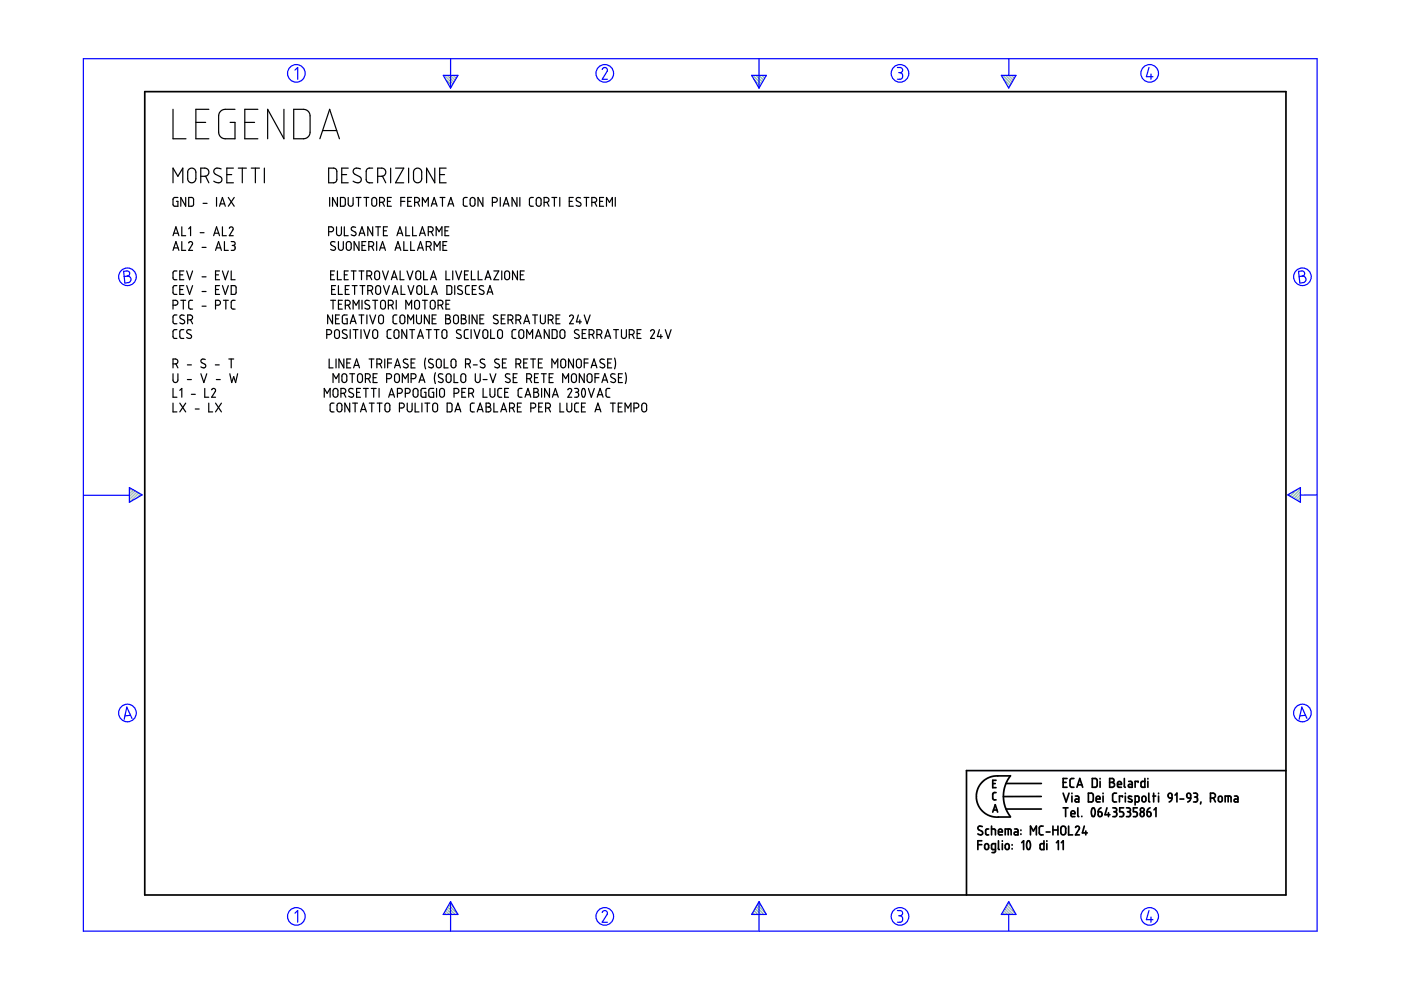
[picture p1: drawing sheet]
<svg xmlns="http://www.w3.org/2000/svg" width="297mm" height="210mm" viewBox="0 0 297 210" stroke-linecap="round" stroke-linejoin="round" font-family="sans-serif">
<g fill="none" stroke="#6c9" stroke-width=".25">
<path d="M94.2 16l1.8 1.8M94.5 16.8l1.3 1.4M94.8 16l1.5 1.4M95.3 18.3l.3 .3M95.5 16l1 1M96.1 16l.6 .6M96.7 16l.3 .2M159.6 16l1.8 1.8M159.9 16.8l1.3 1.4M160.3 16l1.4 1.4M160.7 18.3l.3 .3M160.9 16l1 1"/>
<path d="M161.5 16l.6 .6M162.1 16l.2 .2M212.6 16l1.8 1.8M212.8 16.8l1.3 1.4M213.2 16l1.4 1.4M213.7 18.3l.2 .3M213.8 16l1 1M214.4 16l.7 .6M215.1 16l.2 .2M27.5 103.4h-.1M27.9 103.6l-.5 .4M28.3 103.8l-.9 .9"/>
<path d="M28.7 104.1l-1.3 1.2M29 104.3l-1.6 1.6M29.4 104.5l-1.8 1.9M29.8 104.8l-.8 .8M273.4 104.7l-.3 .3M274.9 103.9l-1.4 1.3M275.7 103.6l-1.8 1.9M275.7 106.1l-.2 .3M275.7 105.5l-.6 .6M275.7 104.9l-1 1M275.7 104.2l-1.4 1.5M94 193.8v.1"/>
<path d="M94.2 193.5l.4 .4M94.4 193.1l.9 .8M94.7 192.7l1.2 1.2M94.9 192.3l1.6 1.6M95.1 191.9l1.9 1.9M95.4 191.5l.8 .8M159.4 193.8v.1M159.6 193.5l.4 .4M159.9 193.1l.8 .8M160.1 192.7l1.2 1.2M160.3 192.3l1.6 1.6M160.5 191.9l1.9 1.9"/>
<path d="M160.8 191.5l.8 .8M212.3 193.8v.1M212.6 193.5l.4 .4M212.8 193.1l.8 .8M213 192.7l1.2 1.2M213.2 192.3l1.6 1.6M213.5 191.9l1.8 1.9M213.7 191.5l.8 .8"/>
</g>
<g fill="none" stroke="#00f" stroke-width=".25">
<path d="M17.7 12.4h261.6v185h-261.6zM62.5 14.9l.6-.6v2.5M94 16h3.1l-1.6 2.7zM95.5 12.4v6.3M127.7 14.7l.5-.4 .5 .3v.5l-1 1.7h1.1M159.4 16h3.1l-1.6 2.7zM160.9 12.4v6.3M190.3 14.3h.7l.3 .3v.6l-.5 .2M190.5 15.4h.3M190.8 15.4l.5 .3v.7l-.3 .4h-.7M212.3 16h3.1l-1.5 2.7zM213.9 12.5v3.5"/>
<path d="M243.6 14.3l-.5 2h1.4M244 15.7v1.1M26.2 57.5l.9-.1 .3 .3 .1 .5-.5 .3 .5 .2 .3 .4-.1 .3-.3 .5-.9 .1zM27 58.5l-.7 .1M275.3 57.5l.9-.1 .3 .3 .1 .5-.5 .3 .5 .2 .3 .4-.1 .4-.2 .3-1 .2zM276.1 58.5l-.7 .1M17.8 105h9.6M27.4 103.4l2.7 1.5-2.7 1.6zM273 104.9l2.7-1.5v3.1zM279.3 104.9l-3.6 .1M27.7 151.7l-1.2 .1M28 152.3l-1.1-2.4-.6 2.6"/>
<path d="M276.8 151.7l-1.2 .1M277.1 152.3l-1.1-2.4-.6 2.6M62.5 193.6l.6-.5v2.4M95.5 191.2v6.2M95.5 191.2l1.6 2.7h-3.1zM127.7 193.5l.1-.3 .5-.1 .5 .4-.1 .4-1 1.6h1.1M160.9 191.2v6.2M160.9 191.2l1.6 2.7h-3.1zM190.3 193.1h.6l.4 .2v.5l-.5 .4M190.5 194.2h.3M190.8 194.2l.5 .3v.7l-.4 .3h-.6M213.9 191.2l1.5 2.7h-3.1z"/>
<path d="M213.9 193.9v3.5M243.6 193.1l-.5 1.9h1.4M244 194.4v1.1"/>
<circle cx="62.8" cy="15.6" r="1.87"/>
<circle cx="128.2" cy="15.6" r="1.87"/>
<circle cx="190.8" cy="15.6" r="1.87"/>
<circle cx="243.8" cy="15.6" r="1.87"/>
<circle cx="27" cy="58.7" r="1.87"/>
<circle cx="276.1" cy="58.7" r="1.87"/>
<circle cx="27" cy="151.2" r="1.87"/>
<circle cx="276.1" cy="151.2" r="1.87"/>
<circle cx="62.8" cy="194.3" r="1.87"/>
<circle cx="128.2" cy="194.3" r="1.87"/>
<circle cx="190.8" cy="194.3" r="1.87"/>
<circle cx="243.8" cy="194.3" r="1.87"/>
</g>
<g fill="none" stroke="#000" stroke-width=".36">
<path d="M30.7 19.4h241.9v170.4h-241.9zM207.3 179.1h.9M208.2 178.3h-.9v1.8M208.3 175.3l-.7-.1-.3 .5 .9 .6 .1 .5-.5 .2-.5-.2M208.9 179l.4-.1 .3 .3v.6l-.3 .3h-.3l-.2-.3zM209.6 175.8h-.4l-.2 .3v.8l.6 .1M210.2 175.8l.8 .1 .1 1.1M210.2 175.2v1.8M210.5 166.1h.5M210.5 172.2l.5-1.6 .5 1.6M210.6 171.7h.8M211.2 168h-.4l-.3 .3v1.1l.7 .2"/>
<path d="M211.2 165.4h-.7v1.6h.7M211.7 176.4h.8l-.2-.6h-.3l-.2 .1-.1 .9 .2 .2h.6M211.7 178.3v1.7l.2 .1M212.5 178.3v.1M212.5 178.9v1.2M213.1 177v-1.2l1.2 .1 .1 1.1M213.2 179l.4-.1 .4 .3v.6l-.3 .3h-.3l-.3-.3zM213.3 166.1h7.5M213.3 171.5h7.5M213.8 175.8v1.2M214.2 164.5h-3.5l-.9 .3-.9 .5-.7 .6-.7 .9-.4 1-.1 1.1 .1 1.1 .4 .9 .7 1 .8 .6 .8 .5 .9 .2h3.5M214.2 164.5l-1 1.7-.5 2.2 .1 1.3 .3 1.3 1.1 2.1"/>
<path d="M214.6 179.1v.1M214.6 179.9v.1M215.1 175.8h.5l.2 .2v1h-.5a.31 .31 0 0 1-.3-.3 .31 .31 0 0 1 .3-.3h.5M216.5 176v.1M216.5 176.8v.1M216.6 178.7l.4-.4v1.8M217.8 178.4a.53 .53 0 0 1 .6 .1 .53 .53 0 0 1 .1 .6l-.1 .7a.35 .35 0 0 1-.5 .3 .35 .35 0 0 1-.2-.5v-.6zM218.5 177v-1.8l.6 1 .6-1v1.8M220.8 168.9h-8.1M221.2 175.2h-.6l-.3 .3 .1 1.3 .8 .2M221.3 178.3v1.8h-.6l-.2-.2 .1-.9 .7-.1M221.8 176.4h.8"/>
<path d="M222 178.3v.1M222 178.9v1.2M223.2 175.2v1.8M223.2 176h1.1M224 178.7l.4-.4v1.8M224.3 175.2v1.8M225 175.4l.5-.2 .4 .3 .1 1.1-.4 .4h-.4l-.3-.3zM225 178.7l.4-.4v1.8M225.4 165.9h.6M225.4 168.2l.6 1.8 .7-1.8M225.4 171.3h1M225.9 171.3v1.8"/>
<path d="M226.2 165.1h-.8v1.8h.8M226.6 175.2v1.8h.8M227.1 172.5h.8l-.1-.5-.4-.1-.3 .2v.8l.2 .2h.6M227.3 168.2v.1M227.3 168.8v1.2M227.7 165.1h-.6l-.2 .3v1.4l.3 .1h.5M228 168.8h.5l.2 .2v1h-.5a.31 .31 0 0 1-.3-.3 .31 .31 0 0 1 .3-.3h.5M228 175.5l.3-.3 .5 .1v.4l-.8 1.3h.9M228.3 166.9l.6-1.8 .7 1.8M228.5 166.4h.9M228.5 171.3v1.7l.2 .1M229.4 173.1h.1"/>
<path d="M229.9 175.2l-.4 1.4h1M230.2 176.2v.8M230.8 168.2h.7l.3 .3v1.2l-.3 .3h-.7zM231.6 165.1h.7l.3 .2v1.3l-.2 .3h-.8zM231.6 171.4a.53 .53 0 0 1 .5 .2 .53 .53 0 0 1 .1 .5l-.1 .7a.34 .34 0 0 1-.4 .3 .34 .34 0 0 1-.3-.4v-.6zM232.4 169.4h.8v-.3l-.2-.3-.5 .1-.1 .9 .2 .2h.6M232.8 172.1h.6l.2 .2 .1 .5-.2 .3h-.3l-.3-.1zM233.2 165.1v.1M233.2 165.7v1.2M233.4 171.3l-.4 .3-.2 .5M233.9 168.2v.1M233.9 168.8v1.2"/>
<path d="M234.7 171.3l-.4 1.4h1M235 172.3v.8M235.3 165.1h.6l.3 .3-.1 .4-.3 .1 .4 .1 .1 .3-.1 .4-.3 .2h-.6zM235.3 165.9h.5M235.9 171.3h.7l.1 .2 .1 .3-.4 .3M236.2 172.1h.2M236.4 172.1l.3 .2 .1 .5-.3 .3h-.6M236.7 168.2h-.5l-.3 .3v1.3l.3 .2h.5M236.9 166.3h.9l-.2-.5-.3-.1-.3 .1-.1 .9 .2 .2h.7M238 169v-.2h-.7v1.2M238.2 171.3h-.8v.8h.6l.2 .4-.1 .6h-.7M238.4 165.1v1.7l.2 .1"/>
<path d="M238.6 168.2v.1M238.6 168.8v1.2M238.8 171.3h.5l.3 .2v.4l-.3 .2M239.1 172.1h.2M239.3 172.1l.4 .3-.1 .5-.2 .2h-.6M239.3 165.7h.5l.3 .2v1h-.6a.31 .31 0 0 1-.3-.3 .31 .31 0 0 1 .3-.3h.6M239.9 168.9l-.2-.1a.29 .29 0 0 0-.4 .1 .29 .29 0 0 0 .1 .4l.5 .2a.33 .33 0 0 1 0 .5 .33 .33 0 0 1-.5 0l-.2-.1M240.7 170l.7-.1 .1-.9-.2-.2h-.6v1.9M241.1 171.3h-.8v.8h.6l.2 .3-.1 .7h-.7M241.3 165.9v-.2h-.6v1.2M241.9 172.3l.2-.2 .4 .2 .1 .5-.1 .2-.4 .1-.2-.1zM242.2 169l.2-.2 .4 .1 .2 .8-.2 .2-.4 .1-.3-.2z"/>
<path d="M242.7 165.1v1.8h-.6l-.2-.2 .1-.9 .2-.1h.5M243.2 172.1l.7 .2v.7l-.4 .1-.2-.1zM243.4 165.1v.1M243.4 165.7v1.2M243.6 168.2v1.6l.2 .2M243.8 171.3l-.4 .3-.2 .5M244.4 168.8h.6M244.6 168.2v1.8M244.7 171.7l.4-.4v1.8M245.6 168.2v.1M245.6 168.8v1.2M247.7 168.4l.3-.2 .4 .1 .1 .9-.7-.1z"/>
<path d="M248.5 169.2l-.2 .5-.4 .3M249.1 168.6l.4-.4v1.8M250.2 169.4h.8M251.7 168.3l.3-.1 .3 .1 .2 .9h-.6l-.2-.2zM252.5 169.2l-.2 .5-.5 .3M253.1 168.2l.7 .1 .1 .4-.4 .3M253.3 169h.2M253.5 169l.4 .2v.5l-.2 .3h-.6M254.6 170l-.1 .5M256.6 169.2l.9-.1 .2-.3-.1-.4-.4-.2h-.6v1.8M257.3 169.2l.4 .8M258.4 169l.2-.2 .4 .1 .1 .8-.1 .2-.4 .1-.3-.2z"/>
<path d="M259.8 170v-1.2l1.1 .1 .1 1.1M260.4 168.8v1.2M261.7 168.8h.6l.2 .3v.9h-.6a.31 .31 0 0 1-.3-.3 .31 .31 0 0 1 .3-.3h.6M272.6 163.4h-67.7v26.4M211.1 180.1l-.8-.1-.1-.9 .2-.2h.7v1.6l-.3 .2-.5 .1"/>
<circle cx="242.2" cy="171.7" r=".42"/>
</g>
<g fill="none" stroke="#000" stroke-width=".25">
<path d="M36.7 23.2v6.2h2.7M36.7 38.8v-3.2l1 1.8 1.1-1.8v3.2M40.1 35.9l.4-.3 .5 .1 .5 .6v1.8l-.2 .4-.4 .2h-.5l-.6-.5v-1.8zM41.5 26h2.1M42.6 37.4h1l.5-.3 .2-.8-.3-.5-.4-.2h-1v3.2M43.6 37.4l.7 1.4M44.3 23.2h-2.8v6.2h2.8M46.9 35.8l-1.1-.1-.3 .2-.2 .5 .3 .5 1.3 .7 .2 .4-.2 .5-.3 .2-.4 .1-.9-.4M48.1 37h1M49.5 35.6h-1.4v3.2h1.4M49.8 23.2h-2.4l-.5 .2-.4 .5-.1 .6v3.8l.2 .5 .5 .5 .5 .1h2.2v-3.4h-1M50.5 35.6h1.7"/>
<path d="M51.4 35.6v3.2M51.9 26h2.1M53.3 35.6h1.7M54.1 35.6v3.2M54.7 23.2h-2.8v6.2h2.8M56 35.6v3.2M60.2 23.2v6.2l-3.5-6.2v6.2M62.3 23.2l2.5 .1 .4 .2 .4 .5 .1 4.3-.3 .6-.5 .4-2.6 .1zM67.8 29.4l2.1-6.2 2.1 6.2M68.4 27.7h3M69.7 35.6h1.1l.6 .5v2.2l-.5 .4-1.2 .1zM72.5 37h1"/>
<path d="M73.8 35.6h-1.3v3.2h1.3M76.4 35.8l-1-.1-.4 .2-.1 .5 .2 .5 1.4 .7 .1 .4-.1 .5-.4 .2-.4 .1-.8-.4M79 35.6l-.9 .1-.3 .2-.2 .4 .1 2.1 .5 .4h.8M80.1 37.4h1l.5-.3 .2-.8-.3-.5-.4-.2h-1v3.2M81.1 37.4l.7 1.4M82.8 35.6v3.2M83.9 35.6h1.7l-1.7 3.2h1.7M86.6 35.6v3.2M87.8 36l.4-.3 .5-.1 .4 .2 .3 .4v1.9l-.6 .6h-.6l-.5-.5v-1.8zM92.2 35.6v3.2l-1.8-3.2v3.2M93.2 37h1.1M94.6 35.6h-1.4v3.2h1.4"/>
<path d="M36.7 50l.6-1.9 .6 1.9M36.7 53.1l.6-1.9 .6 1.9M36.9 49.4h.8M36.9 52.6h.8M37.5 57.4l-.6 .1-.2 .3v1.3l.8 .2M37.7 41.9h-.7l-.3 .3v1.2l.2 .3h.8v-1h-.3M38.1 58.3h.7M38.5 48.1v1.9h.9M38.5 51.2v1.9h.9M39 57.4h-.9v1.9h.9M39.4 41.9v1.8l-1.1-1.8v1.8M39.6 57.4l.6 1.9 .6-1.9"/>
<path d="M40 41.9h.8l.2 .3v1.1l-.3 .4h-.7zM40 51.5l.2-.2 .3-.1 .3 .3-.8 1.6h.8M40 48.5l.4-.4v1.9M42.4 49.3h.9M42.8 52.5h.9M42.8 58.7h.9M43.1 43.1h.8M45.3 50l.6-1.9 .6 1.9M45.5 49.4h.9M45.7 53.1l.6-1.9 .6 1.9M45.7 58.3h.6M45.9 52.6h.9"/>
<path d="M45.9 41.9v1.8M46.5 43.7l.7-1.8 .6 1.8M46.5 57.4h-.8v1.9h.8M46.7 43.2h.9M47.2 48.1v1.9h.8M47.2 57.4l.6 1.9 .6-1.9M47.6 51.2v1.9h.8M48.4 41.9l1.3 1.8M48.6 48.4l.4-.3 .4 .2v.3l-.8 1.4h.8M49 51.2h.6l.2 .2v.4l-.4 .2M49 57.4v1.9h.8M49.2 52h.2"/>
<path d="M49.4 52l.4 .3v.6l-.2 .2h-.6M49.7 41.9l-1.3 1.8M69.7 49.1l.9-.1 .1-.5-.1-.3-.9-.1v1.9M69.9 41.9v1.8M70.1 58.3h.6M70.9 57.4h-.8v1.9h.8M71 51.3l-.6-.1-.3 .5 1 .7v.5l-.3 .2-.7-.2M71.4 48.1v1.5l.4 .4 .4-.1 .2-.3v-1.5M71.5 41.9v1.8l-1-1.8v1.8M71.5 57.4v1.9h.9M71.8 51.2v1.6l.4 .3 .6-.4v-1.5M72.2 41.9h.7l.3 .3v1.2l-.3 .3h-.7z"/>
<path d="M73 48.1v1.9h.8M73 58.3h.6M73.5 51.4l.6-.2 .3 .3 .1 1.1-.4 .5-.4-.1-.3-.3zM73.8 41.9v1.4l.4 .4h.4l.2-.3 .1-1.5M73.8 57.4h-.8v1.9h.8M74.5 57.4h1M75 57.4v1.9M75.4 48.2l-.7-.1-.2 .5 .9 .7 .1 .4-.4 .3-.6-.2M75.5 41.9h1M76 41.9v1.8M76.1 50l.7-1.9 .6 1.9M76.1 51.2v1.9l-1-1.9v1.9"/>
<path d="M76.1 57.4h1.1M76.3 49.4h.9M76.6 57.4v1.9M76.8 52h.6M77.2 41.9h1M77.6 51.2h-.8v1.9h.8M77.7 41.9v1.8M77.8 58.5h.5l.4-.2 .1-.4-.2-.3-.8-.2v1.9M78.2 52.3l.8-.1 .2-.4v-.3l-.4-.3h-.6v1.9M78.4 58.5l.4 .8M78.8 52.2l.4 .9M78.9 42.1l.5-.2 .4 .3 .1 1.1-.4 .4h-.4l-.3-.4z"/>
<path d="M79 48.1v1.9l-1-1.9v1.9M79.6 57.6l.5-.2 .4 .4v1.1l-.4 .4h-.4l-.2-.4-.1-1zM79.7 48.1h1M79.9 51.2v1.9M80.2 48.1v1.9M80.5 42.9l.8-.1 .2-.3-.1-.5-.9-.1v1.8M80.5 53.1l.6-1.9 .6 1.9M80.6 52.6h1M81.1 42.9l.4 .8M81.1 57.4l.6 1.9 .6-1.9M81.3 48.9h.6M82.1 42.7h.7"/>
<path d="M82.1 48.1h-.8v1.9h.8M83 41.9h-.9v1.8h.9M83 59.3l.6-1.9 .6 1.9M83.1 58.8h1M83.8 53.1l.6-1.9 .6 1.9M83.9 52.6h.9M84.2 50l.6-1.9 .6 1.9M84.3 49.4h.9M84.8 57.4v1.9h.9M85 42.7h.8M85.6 51.2v1.9h.8M85.8 41.9h-.8v1.8"/>
<path d="M86 48.1v1.9h.9M86.3 57.4l.6 1.9 .6-1.9M86.4 42.7h.7M87.1 51.2v1.9h.8M87.3 41.9h-.9v1.8h.9M87.5 48.1v1.9h.8M87.9 42.9l.9-.1 .1-.4-.1-.3-.3-.2h-.6v1.8M88.3 57.6l.5-.2 .4 .4v1.1l-.4 .4h-.3l-.3-.4v-1zM88.5 42.9l.4 .8M88.5 53.1l.7-1.9 .6 1.9M88.7 52.6h.9M88.9 50l.7-1.9 .6 1.9"/>
<path d="M89.1 49.4h.9M89.6 43.7v-1.8l.6 1 .6-1v1.8M89.8 57.4v1.9h.9M90.4 52.3l.8-.1 .2-.4-.1-.4-.3-.2h-.6v1.9M90.8 49.1h.7l.3-.2v-.4l-.1-.3-.9-.1v1.9M91 52.2l.4 .9M91.3 59.3l.6-1.9 .6 1.9M91.4 49.1l.4 .9M91.4 43.7l.7-1.8 .6 1.8M91.4 58.8h1M91.6 43.2h.9M92.1 53.1v-1.9l.6 1.1 .6-1.1v1.9"/>
<path d="M92.5 50v-1.9l.6 1 .6-1v1.9M93.3 41.9h1M93.8 41.9v1.8M93.9 52h.7M94.3 48.9h.7M94.6 57.4v1.9h.8M94.7 51.2h-.8v1.9h.8M95 43.7l.6-1.8 .6 1.8M95.1 43.2h.9M95.2 48.1h-.9v1.9h.9M96 57.4v1.9M96.6 57.4l.6 1.9 .7-1.9"/>
<path d="M98.5 58.3h.6M99.1 41.9h-.6l-.3 .3 .1 1.3 .3 .2h.5M99.3 57.4h-.8v1.9h.8M99.8 42l.4-.1 .5 .2v1.2l-.3 .4h-.3l-.4-.3v-1zM99.9 57.4v1.9h.9M101.4 57.4v1.9h.8M102.4 41.9v1.8l-1.1-1.8v1.8M102.8 59.3l.7-1.9 .6 1.9M103 58.8h.9M104.4 42.9l.8-.1 .3-.4-.2-.3-.3-.2h-.6v1.8M104.7 57.4h1l-1 1.9h1M106.1 41.9v1.8"/>
<path d="M106.4 57.4v1.9M106.7 43.7l.6-1.8 .6 1.8M106.9 43.2h.9M107.2 57.5h.5l.3 .4v1l-.4 .4-.4-.1-.2-.3v-1zM109.6 41.9v1.8l-1-1.8v1.8M109.7 57.4v1.9l-1-1.9v1.9M110.2 41.9v1.8M110.3 58.3h.6M111.1 57.4h-.8v1.9h.8M113.1 41.9h-.6l-.3 .3 .1 1.3 .3 .2h.5M113.8 42l.5-.1 .4 .2v1.2l-.3 .4h-.3l-.4-.3v-1zM115.4 42.9h.6l.3-.2 .1-.4-.2-.3-.8-.1v1.8"/>
<path d="M116 42.9l.4 .8M117 41.9h1M117.5 41.9v1.8M118.7 41.9v1.8M120.7 42.7h.6M121.5 41.9h-.8v1.8h.8M123.1 42l-.7-.1-.2 .5 .1 .2 .8 .4v.6l-.5 .1-.4-.2M123.8 41.9h1.1M124.3 41.9v1.8M125.5 42.9l.8-.1 .2-.3-.1-.5-.9-.1v1.8M126.1 42.9l.4 .8M127.1 42.7h.7"/>
<path d="M128 41.9h-.9v1.8h.9M128.6 43.7v-1.8l.6 1 .6-1v1.8M130.5 41.9v1.8M36.7 64.7l.8-.1 .2-.4-.1-.4-.3-.1h-.6v1.8M36.7 77.2l.8-.2 .2-.3-.1-.4-.3-.2h-.6v1.9M36.7 79.2v1.5l.4 .4 .4-.1 .2-.3v-1.5M37.3 77.2l.4 .8M37.5 60.6h-.6l-.2 .3v1.4l.3 .1h.5M37.5 66.8h-.5l-.3 .3v1.3l.3 .2h.5M37.5 69.9h-.5l-.3 .3v1.3l.2 .2 .6 .1M38.1 61.4h.7M38.3 63.7h1.1"/>
<path d="M38.9 63.7v1.8M39 69.9h-.6l-.3 .4 .1 1.2 .2 .2 .6 .1M39 60.6h-.9v1.8h.9M39.1 66.9l-.6-.1-.4 .4 .2 .3 .8 .4v.6l-.5 .1-.5-.1M39.6 60.6l.6 1.8 .6-1.8M39.7 77.4h.9M39.8 67.8l.9-.1 .1-.3-.1-.5-.9-.1v1.8M40.4 67.8l.4 .8M40.5 70l-.6-.1-.3 .5 .1 .2 .9 .5v.4l-.3 .3-.7-.2M40.8 63.7h-.5l-.3 .3 .1 1.4 .2 .1h.5M42.6 79.2l.6 1.9 .6-1.9M42.8 61.8h.9"/>
<path d="M42.8 64.9h.9M43.5 76.2l-.6-.1-.3 .5 .2 .3 .7 .4 .1 .5-.3 .2-.7-.2M45.7 77.4h.8M45.7 64.7l.8-.1 .2-.3v-.4l-.4-.2h-.6v1.8M45.7 61.4h.6M46.5 60.6h-.8v1.8h.8M47.2 60.6l.6 1.8 .6-1.8M47.4 63.7h1M47.9 63.7v1.8M48.5 76.1h1.1M48.7 79.2l.4 1.9 .5-1.2 .4 1.2 .4-1.9M49 60.6h.7l.3 .2 .1 1.3-.3 .3h-.8z"/>
<path d="M49 76.1v1.9M49.8 63.7h-.6l-.2 .3v1.3l.3 .2h.5M69.3 70.9l.9-.1 .1-.4-.1-.3-.4-.2h-.5v1.9M69.8 76.1v1.9h.8M70.1 63.7h1M70.3 61.4h.6M70.5 66.8v1.8l-1-1.8v1.8M70.6 63.7v1.8M71.1 70l.6-.1 .2 .4 .1 1.1-.4 .3-.3 .1-.3-.4-.1-1zM71.1 60.6h-.8v1.8h.8M71.1 67.6h.7M71.2 76.1v1.9"/>
<path d="M71.8 60.6v1.8h.8M71.8 64.5h.6M72 66.8h-.9v1.8h.9M72.6 63.7h-.8v1.8h.8M72.6 79.4l.6-.2 .3 .3v1.2l-.4 .4-.4-.1-.2-.3zM72.9 76.1v1.9l-1-1.9v1.9M73.2 64.7h.6l.3-.2 .2-.4-.3-.3-.8-.1v1.8M73.2 61.4h.6M73.5 70l-.6-.1-.3 .4 .1 .3 .8 .5 .1 .5-.3 .2-.7-.2M73.5 77h.6M73.6 66.8h-.7l-.3 .2v1.4l.3 .2h.7v-1h-.3M73.8 64.7l.5 .8"/>
<path d="M74 60.6h-.8v1.8h.8M74.1 79.2h1.1M74.3 68.6l.6-1.8 .6 1.8M74.3 69.9v1.9M74.4 76.1h-.9v1.9h.9M74.4 68.1h.9M74.7 60.6h1M74.7 79.2v1.9M74.9 65.5v-1.8l.6 1 .6-1v1.8M74.9 69.9h1M75 78l.6-1.9 .6 1.9M75.1 77.5h1"/>
<path d="M75.2 60.6v1.8M75.4 69.9v1.9M75.9 79.4l.6-.2 .3 .3v1.2l-.3 .4h-.4l-.3-.3v-1.1zM76.1 66.8h1.1M76.3 60.6h1.1M76.5 69.9v1.9M76.6 66.8v1.8M76.8 63.7v1.8M76.9 60.6v1.8M77.2 69.9l.6 1.9 .6-1.9M77.8 66.8v1.8M78 61.6l.8-.1 .2-.3-.1-.5-.3-.1h-.6v1.8"/>
<path d="M78.3 76.1h1M78.3 63.8l-.7-.1-.2 .5 .1 .2 .8 .5v.5l-.5 .1-.4-.2M78.4 66.8l.6 1.8 .7-1.8M78.6 61.6l.4 .8M78.8 76.1v1.9M79 63.7h1.1M79.1 70.1l.5-.2 .4 .3 .1 1.2-.4 .3h-.5l-.2-.3zM79.5 63.7v1.8M79.7 60.8l.6-.2 .4 .3v1.2l-.4 .3h-.4l-.2-.3zM79.9 77.2l.9-.2 .1-.5-.1-.2-.9-.2v1.9M80 79.2h-.9v1.9h.9M80.4 66.9l.4-.1 .5 .3v1.1l-.3 .4h-.4l-.3-.3v-1z"/>
<path d="M80.5 77.2l.4 .8M80.8 63.9l.5-.2 .4 .3v1.1l-.3 .4h-.4l-.3-.3zM81.3 60.6l.6 1.8 .6-1.8M81.6 76.1v1.9M82.2 77h.8M82.3 64.7l.9-.1 .2-.3-.1-.4-.3-.2h-.7v1.8M82.9 69.9h-.5l-.3 .4v1.2l.2 .2 .6 .1M83 64.7l.4 .8M83 76.1h-.8v1.9M83.2 62.4l.6-1.8 .6 1.8M83.4 61.9h.8M83.7 70.1l.4-.2 .5 .4v1l-.3 .4-.4 .1-.3-.4z"/>
<path d="M83.7 78l.6-1.9 .6 1.9M83.8 79.4l.5-.2 .3 .3 .1 1.1-.4 .5-.4-.1-.2-.3zM83.8 77.5h.9M84 63.7v1.8M84.2 66.8h-.5l-.4 .3 .1 1.3 .3 .2h.5M84.9 67l.5-.2 .4 .3v1.1l-.3 .4h-.5l-.2-.3zM85 60.6v1.8h.9M86 65.5v-1.8l.7 1 .6-1v1.8M86.2 69.9v1.9l-1-1.9v1.9M86.4 76.2l-.6-.1-.3 .5 .2 .3 .8 .4v.5l-.3 .2-.7-.2M86.4 68.6v-1.8l.7 1 .6-1v1.8M86.5 60.6l.6 1.8 .6-1.8"/>
<path d="M86.9 69.9h1M87.2 77h.6M87.4 69.9v1.9M88 63.9l.5-.2 .4 .3v1.2l-.4 .3h-.3l-.3-.3zM88 76.1h-.8v1.9h.8M88.3 66.8v1.4l.1 .3 .3 .1h.4l.2-.3v-1.5M88.5 60.8l.5-.2 .4 .3v1.2l-.4 .3h-.4l-.2-.3zM88.5 71.8l.7-1.9 .6 1.9M88.7 71.2h.9M89.6 63.7h1M90 60.6v1.8h.9M90.1 63.7v1.8"/>
<path d="M90.2 75.9l-.2 1 .2 1.3M90.4 69.9h1M90.9 69.9v1.9M91 66.8v1.8l-1-1.8v1.8M91.3 63.9l.5-.2 .4 .3 .1 1.1-.4 .4h-.4l-.3-.3zM91.5 62.4l.6-1.8 .6 1.8M91.6 67.6h.7M91.7 61.9h.9M91.8 76.2l-.7-.1-.2 .2v.3l.9 .7 .1 .5-.4 .2-.6-.2M92.1 69.9h1M92.3 79l-.2 1.1 .2 1.2M92.5 66.8h-.9v1.8h.9"/>
<path d="M92.6 69.9v1.9M92.7 76.2l.5-.1 .3 .4 .1 1.1-.4 .4-.4-.1-.3-.3v-1zM92.9 64.7h.6l.3-.2 .1-.4-.2-.3-.8-.1v1.8M93.5 64.7l.4 .8M93.8 70.1l.5-.2 .4 .3v1.2l-.3 .3-.3 .1-.4-.3v-1.1zM93.9 79.3l-.7-.1-.3 .6 1 .6v.5l-.3 .2-.7-.2M94.2 76.1v1.9h.8M94.5 66.8h.7l.2 .3-.1 .4-.3 .1 .4 .2 .1 .2-.1 .4-.3 .2h-.6zM94.5 67.6h.5M94.6 64.5h.6M94.7 79.4l.5-.2 .4 .4v1.1l-.3 .4h-.4l-.3-.3zM94.7 60.6h.8l.3 .3v1.2l-.3 .3h-.8z"/>
<path d="M95.4 63.7h-.8v1.8h.8M95.8 76.3l.5-.2 .3 .4 .1 1.1-.4 .4-.4-.1-.2-.3zM96.2 67l.5-.2 .5 .3v1.2l-.3 .3h-.5l-.2-.3zM96.3 79.2v1.9h.8M96.4 60.6v1.8M97.7 70l-.6-.1-.3 .5 .1 .2 .8 .5 .1 .4-.3 .3-.7-.2M97.8 66.8h.7l.2 .3v.4l-.4 .1 .4 .2 .1 .2v.4l-.3 .2h-.7zM97.8 67.6h.5M97.8 79.4l.6-.2 .3 .4v1.1l-.3 .4-.5-.1-.2-.2zM98 60.7l-.7-.1-.3 .4 .2 .3 .8 .4v.5l-.5 .2-.5-.2M98.7 77.2l.8-.1 .2-.4-.1-.4-.2-.2h-.7v1.9M99.3 69.9h-.6l-.3 .3 .1 1.3 .2 .3h.6"/>
<path d="M99.3 77.2l.4 .8M99.5 66.8v1.8M99.5 60.6h-.5l-.3 .3 .1 1.4 .2 .1h.5M99.9 69.9v1.9M100.1 61.4h.7M100.4 77.4h.8M100.5 69.9l.6 1.9 .6-1.9M100.8 79.2v1.5l.1 .2 .3 .2 .4-.1 .2-.3v-1.5M101 60.6h-.9v1.8h.9M101.1 66.8v1.8l-1-1.8v1.8M101.7 67.6h.7M102.5 60.7l-.6-.1-.3 .4 .1 .3 .9 .4v.5l-.5 .2-.5-.2"/>
<path d="M102.6 70l.5-.1 .3 .4v1l-.3 .4-.3 .1-.4-.4v-1.1zM102.6 66.8h-.9v1.8h.9M102.7 76.2l-.6-.1-.3 .5 .1 .2 .9 .5v.5l-.3 .2-.7-.2M103.3 62.4l.6-1.8 .6 1.8M103.4 61.9h.9M103.9 79.2l.6 1.9 .6-1.9M104 69.9v1.9h.9M105.5 66.9l-.6-.1-.3 .4 .2 .3 .7 .4 .1 .6-.5 .1-.5-.1M105.7 70l.5-.1 .3 .4v1.1l-.3 .3-.3 .1-.4-.4v-1zM105.8 76.2l-.6-.1-.3 .2v.3l.9 .7 .1 .5-.4 .2-.6-.2M106.3 67.6h.6M106.5 77h.6"/>
<path d="M107.1 66.8h-.8v1.8h.8M107.4 76.1h-.9v1.9h.9M107.7 67.8l.9-.1 .2-.3-.1-.4-.4-.2h-.6v1.8M108.1 79.3l-.7-.1-.3 .5 .3 .3 .7 .4 .1 .5-.4 .2-.7-.2M108.4 67.8l.4 .8M109.4 67.8l.9-.1 .1-.3-.1-.5-.9-.1v1.8M109.4 69.9h-.6l-.2 .3v1.3l.2 .2 .6 .1M109.4 77.2l.8-.1 .2-.4-.1-.4-.9-.2v1.9M109.6 79.2h-.8v1.9h.8M110 67.8l.4 .8M110 77.2l.4 .8M110.2 70.1l.5-.2 .3 .4v1.1l-.3 .3-.3 .1-.4-.3v-1.1z"/>
<path d="M111 68.6l.7-1.8 .6 1.8M111 77h.7M111.2 68.1h.9M111.7 71.8v-1.9l.6 1 .6-1v1.9M111.9 76.1h-.9v1.9h.9M112.5 76.1h1M112.9 66.8h1.1M113 76.1v1.9M113.4 66.8v1.8M113.5 71.8l.7-1.9 .6 1.9M113.7 71.2h.9M114.2 77h.6"/>
<path d="M114.2 79.2h-.9v1.9h.9M114.6 66.8v1.4l.4 .4h.3l.3-.4v-1.4M114.8 79.2h1M115 76.1h-.8v1.9h.8M115.3 79.2v1.9M116.2 67.8l.9-.1 .2-.4-.1-.3-.4-.2h-.6v1.8M116.4 69.9v1.9l-1-1.9v1.9M116.9 67.8l.4 .8M117 78v-1.9l.6 1.1 .7-1.1v1.9M117.1 69.9h.7l.3 .3v1.2l-.3 .4h-.7zM117.3 79.2h-.9v1.9h.9M117.9 67.6h.6"/>
<path d="M118.7 66.8h-.8v1.8h.8M118.9 70.1l.4-.2 .5 .4v1.1l-.4 .3-.3 .1-.3-.3-.1-1.1zM119 76.3l.4-.2 .5 .3v1.2l-.4 .4-.4-.1-.2-.3zM120.8 67.1l.3-.3 .4 .2 .1 .3-.8 1.3h.8M121.3 79.4l.5-.2 .4 .3v1.2l-.4 .4h-.3l-.3-.3v-1.1zM121.6 76.1v1.9l-1.1-1.9v1.9M122.4 76.2l.5-.1 .3 .3v1.2l-.3 .4-.5-.1-.2-.3v-1.1zM122.6 66.8l-.4 1.4h1.1M122.7 70l-.6-.1-.3 .5 .1 .2 .9 .5v.4l-.3 .3-.7-.2M122.9 67.8v.8M123.4 70.7h.7M123.9 66.8l.6 1.8 .6-1.8"/>
<path d="M123.9 77h.8M123.9 79.2v1.9l-1.1-1.9v1.9M124.3 69.9h-.9v1.9h.9M124.6 79.4l.5-.2 .4 .4v1.1l-.3 .4h-.4l-.3-.3v-1.1zM124.7 76.1h-.8v1.9M124.9 70.9l.9-.1 .1-.3-.1-.5-.9-.1v1.9M125.3 78l.6-1.9 .7 1.9M125.5 77.5h.9M125.5 70.9l.4 .9M126.6 70.9l.9-.1 .1-.4-.1-.3-.4-.2h-.5v1.9M127 79.2h-.8v1.9M127.2 70.9l.4 .9"/>
<path d="M128.1 76.2l-.6-.1-.3 .5 .1 .2 .8 .5 .1 .5-.4 .2-.6-.2M128.2 71.8l.6-1.9 .7 1.9M128.4 71.2h.9M128.8 77h.7M129.7 76.1h-.9v1.9h.9M130.1 69.9h1M130.3 75.9l.2 1-.2 1.3M130.4 79.3l-.6-.1-.3 .6 .9 .6 .1 .5-.4 .2-.6-.2M130.6 69.9v1.9M131.8 69.9v1.5l.3 .4 .5-.1 .2-.3v-1.5M132 79.2h-.9v1.9h.9M132.6 79l.2 1-.2 1.3"/>
<path d="M133.4 70.9l.9-.1 .2-.5-.2-.3-.9-.1v1.9M134 70.9l.5 .9M135.1 70.7h.6M135.9 69.9h-.8v1.9h.8M137.9 70.2l.5-.3 .4 .4-.9 1.5h.9M139.8 69.9l-.4 1.5h1M140.1 70.9v.9M141.1 69.9l.6 1.9 .6-1.9M36.7 82.4v1.8h.8M36.7 85.5v1.8h.8M38.1 82.8l.4-.4v1.8M38.1 85.5l1.3 1.8"/>
<path d="M39.4 85.5l-1.3 1.8M39.7 80.5h.9M40.6 83.6h.8M41.4 86.7h.8M43.4 82.4v1.8h.9M44.3 85.5v1.8h.8M44.9 82.7l.3-.3 .4 .1 .1 .4-.8 1.3h.8M45.7 85.5l1.2 1.8M45.9 80.5h.8M46.9 85.5l-1.2 1.8M68.7 84.2v-1.8l.7 1 .6-1v1.8M70.6 81.1v-1.9l.6 1.1 .7-1.1v1.9"/>
<path d="M70.7 82.5l.5-.1 .4 .3v1.1l-.3 .4h-.4l-.2-.3-.1-1.1zM70.8 85.5h-.5l-.3 .3 .1 1.4 .7 .1M71.5 85.7l.6-.2 .4 .4v1.1l-.4 .3-.4-.1-.2-.3zM72.3 83.4h.5l.4-.2 .1-.4-.2-.3-.8-.1v1.8M72.9 83.4l.4 .8M74.1 85.5v1.8l-1-1.8v1.8M74.8 85.5h1M74.9 82.5l-.7-.1-.3 .4 .2 .3 .8 .4v.5l-.5 .2-.5-.2M75.3 85.5v1.8M75.6 83.2h.6M76.4 82.4h-.8v1.8h.8M76.4 87.3l.6-1.8 .7 1.8"/>
<path d="M76.6 86.8h.9M77 82.4h1.1M77.5 80.3h.5l.4-.2 .1-.4-.2-.4-.8-.1v1.9M77.6 82.4v1.8M78.1 80.3l.4 .8M78.3 85.5h1M78.7 82.4h1.1M78.8 85.5v1.8M79.1 80.1h.7M79.2 82.4v1.8M80 85.5h1M80.4 82.4v1.8"/>
<path d="M80.5 85.5v1.8M81.8 85.6l.4-.1 .4 .3 .1 1.1-.4 .4h-.4l-.3-.4v-1zM82 80.3l.8-.1 .2-.3v-.4l-.4-.3h-.6v1.9M82.4 84.2l.6-1.8 .7 1.8M82.6 83.7h.9M84.3 83.4l.8-.1 .2-.3-.1-.4-.3-.2h-.6v1.8M84.7 86.5l.9-.1 .1-.5-.2-.3-.8-.1v1.8M85.3 81.1v-1.9l.6 1.1 .7-1.1v1.9M85.9 83.4l.9-.2 .2-.4-.2-.3-.9-.1v1.8M86.3 85.5v1.4l.5 .4 .3-.1 .3-.3v-1.4M87.2 80.3l.8-.1 .2-.3-.1-.5-.3-.2h-.6v1.9M87.7 82.5l.5-.1 .4 .3v1.1l-.3 .4h-.4l-.3-.3z"/>
<path d="M88 85.5v1.8h.8M88.8 81.1l.7-1.9 .6 1.9M89 80.6h.9M89.5 85.5v1.8M90.1 85.5h1M90.3 82.4h-.7l-.3 .2v1.3l.2 .3h.8v-1h-.3M90.6 85.5v1.8M91.9 85.6l.5-.1 .4 .4v1l-.4 .4h-.3l-.3-.3-.1-1.1zM91.9 82.4h-.7l-.3 .2v1.3l.3 .3h.7v-1h-.3M92.6 82.4v1.8M93.3 82.5l.5-.1 .4 .3v1.1l-.3 .4h-.4l-.3-.3v-1.1zM94.8 85.5h.7l.3 .3v1.2l-.2 .3h-.8z"/>
<path d="M96.3 83.4l.9-.2 .1-.4-.2-.3-.8-.1v1.8M96.5 87.3l.6-1.8 .6 1.8M96.6 86.8h.9M97.9 83.2h.6M98.7 82.4h-.8v1.8h.8M99.4 83.4h.5l.4-.2 .1-.4-.2-.3-.8-.1v1.8M100 83.4l.4 .8M100.6 85.5h-.6l-.3 .3 .1 1.4 .8 .1M101.2 87.3l.6-1.8 .6 1.8M101.4 86.8h.9M102.4 82.4v1.8h.9M102.4 80.5h.9"/>
<path d="M103.1 85.5h.6l.3 .2-.1 .5-.3 .1 .4 .2 .1 .2-.1 .4-.3 .2h-.6zM103.1 86.3h.5M103.9 82.4v1.4l.4 .4 .5-.1 .1-.3v-1.4M104.7 85.5v1.8h.8M106.2 87.3l.6-1.8 .6 1.8M106.3 86.8h1M106.4 82.4h-.6l-.3 .3 .1 1.4 .8 .1M107 83.2h.6M107.8 82.4h-.8v1.8h.8M108 86.5l.9-.1 .2-.3-.1-.4-.3-.2h-.7v1.8M108.6 86.5l.5 .8M108.8 80.1h.6"/>
<path d="M109.7 86.3h.6M110.5 85.5h-.8v1.8h.8M110.7 82.4h-.6l-.2 .3v1.3l.2 .2h.6M111.3 84.2l.6-1.8 .6 1.8M111.5 83.7h.9M111.7 80.3h.5l.4-.2 .1-.4-.2-.3-.8-.2v1.9M112.3 80.3l.4 .8M112.5 86.5h.7l.3-.2 .1-.4-.2-.3-.9-.1v1.8M113.2 82.4h.6l.3 .2-.1 .5-.3 .1 .3 .1 .2 .3-.1 .4-.2 .2h-.7zM113.2 83.2h.5M113.3 80.1h.7M114.2 86.3h.6"/>
<path d="M114.8 82.4v1.8M115 85.5h-.8v1.8h.8M115.7 86.5l.8-.1 .2-.4-.2-.4-.8-.1v1.8M116.3 86.5l.4 .8M116.4 80.1h.7M116.5 82.4v1.8l-1-1.8v1.8M117.1 84.2l.7-1.8 .6 1.8M117.3 83.7h.9M118.7 85.5v1.8h.8M119.3 81.1v-1.9l.6 1.1 .6-1.1v1.9M120.2 85.5v1.4l.4 .4 .5-.1 .1-.3v-1.4M120.4 82.7l.3-.3 .5 .1v.4l-.8 1.3h.8"/>
<path d="M121.8 82.4h.6l.2 .2v.4l-.3 .2M122 83.2h.3M122.3 83.2l.4 .3-.1 .5-.3 .2h-.5M122.7 85.5h-.6l-.3 .4 .1 1.3 .8 .1M123.3 86.3h.6M123.5 82.4a.55 .55 0 0 1 .6 .8l-.1 .8a.34 .34 0 0 1-.4 .2 .34 .34 0 0 1-.2-.5l-.1-.6zM124.1 85.5h-.8v1.8h.8M124.8 82.4l.6 1.8 .6-1.8M126.2 80.1h.8M126.2 87.3l.6-1.8 .6 1.8M126.3 86.8h.9M126.6 84.2l.6-1.8 .7 1.8"/>
<path d="M126.8 83.7h.9M127.6 81.1l.6-1.9 .6 1.9M127.8 80.6h.9M129.3 82.4h-.6l-.2 .3 .1 1.4 .7 .1M129.4 85.5h1.1M129.9 85.5v1.8M131.1 86.3h.6M131.1 80.1h.7M131.9 85.5h-.8v1.8h.8M132.5 87.3v-1.8l.7 1 .6-1v1.8M134.4 86.5l.9-.1 .1-.5-.1-.3-.9-.1v1.8M136.2 85.6l.5-.1 .4 .3v1.1l-.4 .4h-.3l-.3-.3v-1.1z"/>
</g>
</svg>
